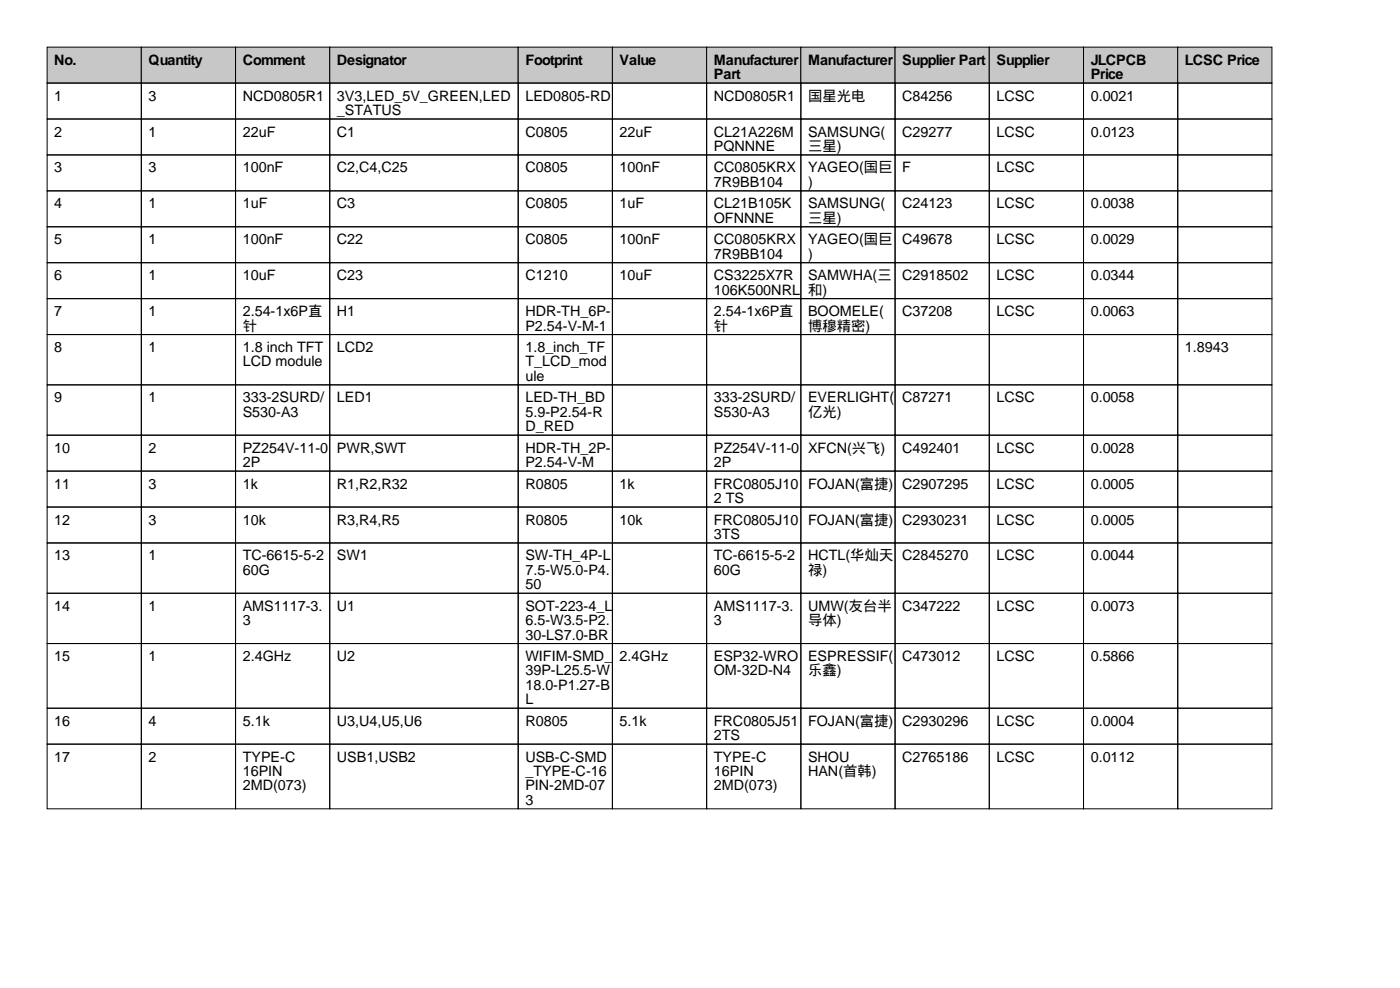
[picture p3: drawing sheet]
<svg xmlns="http://www.w3.org/2000/svg" width="297mm" height="210mm" viewBox="0 0 297 210" stroke-linecap="round" stroke-linejoin="round" font-family="sans-serif">
<defs><g id="words">
<g font-size="3">
<text x="11.5" y="13.7">No.</text>
<text x="31.5" y="13.7">Quantity</text>
<text x="51.5" y="13.7">Comment</text>
<text x="71.5" y="13.7">Designator</text>
<text x="111.5" y="13.7">Footprint</text>
<text x="131.5" y="13.7">Value</text>
<text x="151.5" y="13.7">Manufacturer</text>
<text x="151.5" y="16.8">Part</text>
<text x="171.5" y="13.7">Manufacturer</text>
<text x="191.5" y="13.7">Supplier Part</text>
<text x="211.5" y="13.7">Supplier</text>
<text x="231.5" y="13.7">JLCPCB</text>
<text x="231.5" y="16.8">Price</text>
<text x="251.5" y="13.7">LCSC Price</text>
<text x="11.5" y="21.3">1</text>
<text x="31.5" y="21.3">3</text>
<text x="51.5" y="21.3">NCD0805R1</text>
<text x="71.5" y="21.3">3V3,LED_5V_GREEN,LED</text>
<text x="111.5" y="21.3">LED0805-RD</text>
<text x="151.5" y="21.3">NCD0805R1</text>
<text x="171.5" y="21.3">国星光电</text>
<text x="191.5" y="21.3">C84256</text>
<text x="211.5" y="21.3">LCSC</text>
<text x="231.5" y="21.3">0.0021</text>
<text x="11.5" y="29">2</text>
<text x="31.5" y="29">1</text>
<text x="51.5" y="29">22uF</text>
<text x="71.5" y="24.4">_STATUS</text>
<text x="71.5" y="29">C1</text>
<text x="111.5" y="29">C0805</text>
<text x="131.5" y="29">22uF</text>
<text x="151.5" y="29">CL21A226M</text>
<text x="171.5" y="29">SAMSUNG(</text>
<text x="191.5" y="29">C29277</text>
<text x="211.5" y="29">LCSC</text>
<text x="231.5" y="29">0.0123</text>
<text x="151.5" y="32">PQNNNE</text>
<text x="171.5" y="32">三星)</text>
<text x="11.5" y="36.6">3</text>
<text x="31.5" y="36.6">3</text>
<text x="51.5" y="36.6">100nF</text>
<text x="71.5" y="36.6">C2,C4,C25</text>
<text x="111.5" y="36.6">C0805</text>
<text x="131.5" y="36.6">100nF</text>
<text x="151.5" y="36.6">CC0805KRX</text>
<text x="151.5" y="39.6">7R9BB104</text>
<text x="171.5" y="36.6">YAGEO(国巨</text>
<text x="171.5" y="39.6">)</text>
<text x="191.5" y="36.6">F</text>
<text x="211.5" y="36.6">LCSC</text>
<text x="11.5" y="44.2">4</text>
<text x="31.5" y="44.2">1</text>
<text x="51.5" y="44.2">1uF</text>
<text x="71.5" y="44.2">C3</text>
<text x="111.5" y="44.2">C0805</text>
<text x="131.5" y="44.2">1uF</text>
<text x="151.5" y="44.2">CL21B105K</text>
<text x="151.5" y="47.2">OFNNNE</text>
<text x="171.5" y="44.2">SAMSUNG(</text>
<text x="171.5" y="47.2">三星)</text>
<text x="191.5" y="44.2">C24123</text>
<text x="211.5" y="44.2">LCSC</text>
<text x="231.5" y="44.2">0.0038</text>
<text x="11.5" y="51.8">5</text>
<text x="31.5" y="51.8">1</text>
<text x="51.5" y="51.8">100nF</text>
<text x="71.5" y="51.8">C22</text>
<text x="111.5" y="51.8">C0805</text>
<text x="131.5" y="51.8">100nF</text>
<text x="151.5" y="51.8">CC0805KRX</text>
<text x="171.5" y="51.8">YAGEO(国巨</text>
<text x="191.5" y="51.8">C49678</text>
<text x="211.5" y="51.8">LCSC</text>
<text x="231.5" y="51.8">0.0029</text>
<text x="11.5" y="59.4">6</text>
<text x="31.5" y="59.4">1</text>
<text x="51.5" y="59.4">10uF</text>
<text x="71.5" y="59.4">C23</text>
<text x="111.5" y="59.4">C1210</text>
<text x="131.5" y="59.4">10uF</text>
<text x="151.5" y="54.9">7R9BB104</text>
<text x="151.5" y="59.4">CS3225X7R</text>
<text x="171.5" y="54.9">)</text>
<text x="171.5" y="59.4">SAMWHA(三</text>
<text x="191.5" y="59.4">C2918502</text>
<text x="211.5" y="59.4">LCSC</text>
<text x="231.5" y="59.4">0.0344</text>
<text x="151.5" y="62.5">106K500NRL</text>
<text x="171.5" y="62.5">和)</text>
<text x="11.5" y="67.1">7</text>
<text x="31.5" y="67.1">1</text>
<text x="51.5" y="67.1">2.54-1x6P直</text>
<text x="51.5" y="70.1">针</text>
<text x="71.5" y="67.1">H1</text>
<text x="111.5" y="67.1">HDR-TH_6P-</text>
<text x="111.5" y="70.1">P2.54-V-M-1</text>
<text x="151.5" y="67.1">2.54-1x6P直</text>
<text x="151.5" y="70.1">针</text>
<text x="171.5" y="67.1">BOOMELE(</text>
<text x="171.5" y="70.1">博穆精密)</text>
<text x="191.5" y="67.1">C37208</text>
<text x="211.5" y="67.1">LCSC</text>
<text x="231.5" y="67.1">0.0063</text>
<text x="11.5" y="74.7">8</text>
<text x="31.5" y="74.7">1</text>
<text x="51.5" y="74.7">1.8 inch TFT</text>
<text x="51.5" y="77.7">LCD module</text>
<text x="71.5" y="74.7">LCD2</text>
<text x="111.5" y="74.7">1.8_inch_TF</text>
<text x="111.5" y="77.7">T_LCD_mod</text>
<text x="251.5" y="74.7">1.8943</text>
<text x="111.5" y="80.8">ule</text>
<text x="11.5" y="85.3">9</text>
<text x="31.5" y="85.3">1</text>
<text x="51.5" y="85.3">333-2SURD/</text>
<text x="51.5" y="88.4">S530-A3</text>
<text x="71.5" y="85.3">LED1</text>
<text x="111.5" y="85.3">LED-TH_BD</text>
<text x="111.5" y="88.4">5.9-P2.54-R</text>
<text x="151.5" y="85.3">333-2SURD/</text>
<text x="151.5" y="88.4">S530-A3</text>
<text x="171.5" y="85.3">EVERLIGHT(</text>
<text x="171.5" y="88.4">亿光)</text>
<text x="191.5" y="85.3">C87271</text>
<text x="211.5" y="85.3">LCSC</text>
<text x="231.5" y="85.3">0.0058</text>
<text x="111.5" y="91.4">D_RED</text>
<text x="11.5" y="96">10</text>
<text x="31.5" y="96">2</text>
<text x="51.5" y="96">PZ254V-11-0</text>
<text x="51.5" y="99.1">2P</text>
<text x="71.5" y="96">PWR,SWT</text>
<text x="111.5" y="96">HDR-TH_2P-</text>
<text x="111.5" y="99.1">P2.54-V-M</text>
<text x="151.5" y="96">PZ254V-11-0</text>
<text x="151.5" y="99.1">2P</text>
<text x="171.5" y="96">XFCN(兴飞)</text>
<text x="191.5" y="96">C492401</text>
<text x="211.5" y="96">LCSC</text>
<text x="231.5" y="96">0.0028</text>
<text x="11.5" y="103.6">11</text>
<text x="31.5" y="103.6">3</text>
<text x="51.5" y="103.6">1k</text>
<text x="71.5" y="103.6">R1,R2,R32</text>
<text x="111.5" y="103.6">R0805</text>
<text x="131.5" y="103.6">1k</text>
<text x="151.5" y="103.6">FRC0805J10</text>
<text x="151.5" y="106.7">2 TS</text>
<text x="171.5" y="103.6">FOJAN(富捷)</text>
<text x="191.5" y="103.6">C2907295</text>
<text x="211.5" y="103.6">LCSC</text>
<text x="231.5" y="103.6">0.0005</text>
<text x="11.5" y="111.3">12</text>
<text x="31.5" y="111.3">3</text>
<text x="51.5" y="111.3">10k</text>
<text x="71.5" y="111.3">R3,R4,R5</text>
<text x="111.5" y="111.3">R0805</text>
<text x="131.5" y="111.3">10k</text>
<text x="151.5" y="111.3">FRC0805J10</text>
<text x="171.5" y="111.3">FOJAN(富捷)</text>
<text x="191.5" y="111.3">C2930231</text>
<text x="211.5" y="111.3">LCSC</text>
<text x="231.5" y="111.3">0.0005</text>
<text x="11.5" y="118.9">13</text>
<text x="31.5" y="118.9">1</text>
<text x="51.5" y="118.9">TC-6615-5-2</text>
<text x="71.5" y="118.9">SW1</text>
<text x="111.5" y="118.9">SW-TH_4P-L</text>
<text x="151.5" y="114.3">3TS</text>
<text x="151.5" y="118.9">TC-6615-5-2</text>
<text x="171.5" y="118.9">HCTL(华灿天</text>
<text x="191.5" y="118.9">C2845270</text>
<text x="211.5" y="118.9">LCSC</text>
<text x="231.5" y="118.9">0.0044</text>
<text x="51.5" y="121.9">60G</text>
<text x="111.5" y="121.9">7.5-W5.0-P4.</text>
<text x="111.5" y="125">50</text>
<text x="151.5" y="121.9">60G</text>
<text x="171.5" y="121.9">禄)</text>
<text x="11.5" y="129.5">14</text>
<text x="31.5" y="129.5">1</text>
<text x="51.5" y="129.5">AMS1117-3.</text>
<text x="71.5" y="129.5">U1</text>
<text x="111.5" y="129.5">SOT-223-4_L</text>
<text x="151.5" y="129.5">AMS1117-3.</text>
<text x="171.5" y="129.5">UMW(友台半</text>
<text x="191.5" y="129.5">C347222</text>
<text x="211.5" y="129.5">LCSC</text>
<text x="231.5" y="129.5">0.0073</text>
<text x="51.5" y="132.6">3</text>
<text x="111.5" y="132.6">6.5-W3.5-P2.</text>
<text x="111.5" y="135.6">30-LS7.0-BR</text>
<text x="151.5" y="132.6">3</text>
<text x="171.5" y="132.6">导体)</text>
<text x="11.5" y="140.2">15</text>
<text x="31.5" y="140.2">1</text>
<text x="51.5" y="140.2">2.4GHz</text>
<text x="71.5" y="140.2">U2</text>
<text x="111.5" y="140.2">WIFIM-SMD_</text>
<text x="111.5" y="143.3">39P-L25.5-W</text>
<text x="131.5" y="140.2">2.4GHz</text>
<text x="151.5" y="140.2">ESP32-WRO</text>
<text x="151.5" y="143.3">OM-32D-N4</text>
<text x="171.5" y="140.2">ESPRESSIF(</text>
<text x="171.5" y="143.3">乐鑫)</text>
<text x="191.5" y="140.2">C473012</text>
<text x="211.5" y="140.2">LCSC</text>
<text x="231.5" y="140.2">0.5866</text>
<text x="111.5" y="146.3">18.0-P1.27-B</text>
<text x="111.5" y="149.4">L</text>
<text x="11.5" y="153.9">16</text>
<text x="31.5" y="153.9">4</text>
<text x="51.5" y="153.9">5.1k</text>
<text x="71.5" y="153.9">U3,U4,U5,U6</text>
<text x="111.5" y="153.9">R0805</text>
<text x="131.5" y="153.9">5.1k</text>
<text x="151.5" y="153.9">FRC0805J51</text>
<text x="171.5" y="153.9">FOJAN(富捷)</text>
<text x="191.5" y="153.9">C2930296</text>
<text x="211.5" y="153.9">LCSC</text>
<text x="231.5" y="153.9">0.0004</text>
<text x="11.5" y="161.5">17</text>
<text x="31.5" y="161.5">2</text>
<text x="51.5" y="161.5">TYPE-C</text>
<text x="71.5" y="161.5">USB1,USB2</text>
<text x="111.5" y="161.5">USB-C-SMD</text>
<text x="151.5" y="157">2TS</text>
<text x="151.5" y="161.5">TYPE-C</text>
<text x="171.5" y="161.5">SHOU</text>
<text x="191.5" y="161.5">C2765186</text>
<text x="211.5" y="161.5">LCSC</text>
<text x="231.5" y="161.5">0.0112</text>
<text x="51.5" y="164.6">16PIN</text>
<text x="51.5" y="167.6">2MD(073)</text>
<text x="111.5" y="164.6">_TYPE-C-16</text>
<text x="111.5" y="167.6">PIN-2MD-07</text>
<text x="151.5" y="164.6">16PIN</text>
<text x="151.5" y="167.6">2MD(073)</text>
<text x="171.5" y="164.6">HAN(首韩)</text>
<text x="111.5" y="170.7">3</text>
</g>
</g></defs>
<g fill="#c7c7c7" stroke="#000" stroke-width=".21">
<path d="M10 10h20v7.6h-20z"/>
<path d="M30 10h20v7.6h-20z"/>
<path d="M50 10h20v7.6h-20z"/>
<path d="M70 10h40v7.6h-40z"/>
<path d="M110 10h20v7.6h-20z"/>
<path d="M130 10h20v7.6h-20z"/>
<path d="M150 10h20v7.6h-20z"/>
<path d="M170 10h20v7.6h-20z"/>
<path d="M190 10h20v7.6h-20z"/>
<path d="M210 10h20v7.6h-20z"/>
<path d="M230 10h20v7.6h-20z"/>
<path d="M250 10h20v7.6h-20z"/>
</g>
<g fill="none" stroke="#000" stroke-width=".21">
<path d="M10 17.6h20v7.6h-20zM30 17.6h20v7.6h-20zM50 17.6h20v7.6h-20zM70 17.6h40v7.6h-40zM110 17.6h20v7.6h-20zM130 17.6h20v7.6h-20zM150 17.6h20v7.6h-20zM170 17.6h20v7.6h-20zM190 17.6h20v7.6h-20zM210 17.6h20v7.6h-20zM230 17.6h20v7.6h-20zM250 17.6h20v7.6h-20z"/>
<path d="M10 25.2h20v7.7h-20zM10 32.9h20v7.6h-20zM30 25.2h20v7.7h-20zM30 32.9h20v7.6h-20zM50 25.2h20v7.7h-20zM50 32.9h20v7.6h-20zM70 25.2h40v7.7h-40zM70 32.9h40v7.6h-40zM110 25.2h20v7.7h-20zM110 32.9h20v7.6h-20zM130 25.2h20v7.7h-20zM130 32.9h20v7.6h-20z"/>
<path d="M150 25.2h20v7.7h-20zM150 32.9h20v7.6h-20zM170 25.2h20v7.7h-20zM170 32.9h20v7.6h-20zM190 25.2h20v7.7h-20zM190 32.9h20v7.6h-20zM210 25.2h20v7.7h-20zM210 32.9h20v7.6h-20zM230 25.2h20v7.7h-20zM230 32.9h20v7.6h-20zM250 25.2h20v7.7h-20zM250 32.9h20v7.6h-20z"/>
<path d="M10 40.5h20v7.6h-20zM10 48.1h20v7.6h-20zM10 55.7h20v7.6h-20zM30 40.5h20v7.6h-20zM30 48.1h20v7.6h-20zM30 55.7h20v7.6h-20zM50 40.5h20v7.6h-20zM50 48.1h20v7.6h-20zM50 55.7h20v7.6h-20zM70 40.5h40v7.6h-40zM70 48.1h40v7.6h-40zM70 55.7h40v7.6h-40z"/>
<path d="M110 40.5h20v7.6h-20zM110 48.1h20v7.6h-20zM110 55.7h20v7.6h-20zM130 40.5h20v7.6h-20zM130 48.1h20v7.6h-20zM130 55.7h20v7.6h-20zM150 40.5h20v7.6h-20zM150 48.1h20v7.6h-20zM150 55.7h20v7.6h-20zM170 40.5h20v7.6h-20zM170 48.1h20v7.6h-20zM170 55.7h20v7.6h-20z"/>
<path d="M190 40.5h20v7.6h-20zM190 48.1h20v7.6h-20zM190 55.7h20v7.6h-20zM210 40.5h20v7.6h-20zM210 48.1h20v7.6h-20zM210 55.7h20v7.6h-20zM230 40.5h20v7.6h-20zM230 48.1h20v7.6h-20zM230 55.7h20v7.6h-20zM250 40.5h20v7.6h-20zM250 48.1h20v7.6h-20zM250 55.7h20v7.6h-20z"/>
<path d="M10 63.3h20v7.7h-20zM10 71h20v10.6h-20zM30 63.3h20v7.7h-20zM30 71h20v10.6h-20zM50 63.3h20v7.7h-20zM50 71h20v10.6h-20zM70 63.3h40v7.7h-40zM70 71h40v10.6h-40zM110 63.3h20v7.7h-20zM110 71h20v10.6h-20zM130 63.3h20v7.7h-20zM130 71h20v10.6h-20z"/>
<path d="M150 63.3h20v7.7h-20zM150 71h20v10.6h-20zM170 63.3h20v7.7h-20zM170 71h20v10.6h-20zM190 63.3h20v7.7h-20zM190 71h20v10.6h-20zM210 63.3h20v7.7h-20zM210 71h20v10.6h-20zM230 63.3h20v7.7h-20zM230 71h20v10.6h-20zM250 63.3h20v7.7h-20zM250 71h20v10.6h-20z"/>
<path d="M10 81.6h20v10.7h-20zM10 92.3h20v7.6h-20zM10 99.9h20v7.6h-20zM30 81.6h20v10.7h-20zM30 92.3h20v7.6h-20zM30 99.9h20v7.6h-20zM50 81.6h20v10.7h-20zM50 92.3h20v7.6h-20zM50 99.9h20v7.6h-20zM70 81.6h40v10.7h-40zM70 92.3h40v7.6h-40zM70 99.9h40v7.6h-40z"/>
<path d="M110 81.6h20v10.7h-20zM110 92.3h20v7.6h-20zM110 99.9h20v7.6h-20zM130 81.6h20v10.7h-20zM130 92.3h20v7.6h-20zM130 99.9h20v7.6h-20zM150 81.6h20v10.7h-20zM150 92.3h20v7.6h-20zM150 99.9h20v7.6h-20zM170 81.6h20v10.7h-20zM170 92.3h20v7.6h-20zM170 99.9h20v7.6h-20z"/>
<path d="M190 81.6h20v10.7h-20zM190 92.3h20v7.6h-20zM190 99.9h20v7.6h-20zM210 81.6h20v10.7h-20zM210 92.3h20v7.6h-20zM210 99.9h20v7.6h-20zM230 81.6h20v10.7h-20zM230 92.3h20v7.6h-20zM230 99.9h20v7.6h-20zM250 81.6h20v10.7h-20zM250 92.3h20v7.6h-20zM250 99.9h20v7.6h-20z"/>
<path d="M10 107.5h20v7.7h-20zM10 115.2h20v10.6h-20zM30 107.5h20v7.7h-20zM30 115.2h20v10.6h-20zM50 107.5h20v7.7h-20zM50 115.2h20v10.6h-20zM70 107.5h40v7.7h-40zM70 115.2h40v10.6h-40zM110 107.5h20v7.7h-20zM110 115.2h20v10.6h-20zM130 107.5h20v7.7h-20zM130 115.2h20v10.6h-20z"/>
<path d="M150 107.5h20v7.7h-20zM150 115.2h20v10.6h-20zM170 107.5h20v7.7h-20zM170 115.2h20v10.6h-20zM190 107.5h20v7.7h-20zM190 115.2h20v10.6h-20zM210 107.5h20v7.7h-20zM210 115.2h20v10.6h-20zM230 107.5h20v7.7h-20zM230 115.2h20v10.6h-20zM250 107.5h20v7.7h-20zM250 115.2h20v10.6h-20z"/>
<path d="M10 125.8h20v10.7h-20zM10 136.5h20v13.7h-20zM30 125.8h20v10.7h-20zM30 136.5h20v13.7h-20zM50 125.8h20v10.7h-20zM50 136.5h20v13.7h-20zM70 125.8h40v10.7h-40zM70 136.5h40v13.7h-40zM110 125.8h20v10.7h-20zM110 136.5h20v13.7h-20zM130 125.8h20v10.7h-20zM130 136.5h20v13.7h-20z"/>
<path d="M150 125.8h20v10.7h-20zM150 136.5h20v13.7h-20zM170 125.8h20v10.7h-20zM170 136.5h20v13.7h-20zM190 125.8h20v10.7h-20zM190 136.5h20v13.7h-20zM210 125.8h20v10.7h-20zM210 136.5h20v13.7h-20zM230 125.8h20v10.7h-20zM230 136.5h20v13.7h-20zM250 125.8h20v10.7h-20zM250 136.5h20v13.7h-20z"/>
<path d="M10 150.2h20v7.6h-20zM10 157.8h20v13.7h-20zM30 150.2h20v7.6h-20zM30 157.8h20v13.7h-20zM50 150.2h20v7.6h-20zM50 157.8h20v13.7h-20zM70 150.2h40v7.6h-40zM70 157.8h40v13.7h-40zM110 150.2h20v7.6h-20zM110 157.8h20v13.7h-20zM130 150.2h20v7.6h-20zM130 157.8h20v13.7h-20z"/>
<path d="M150 150.2h20v7.6h-20zM150 157.8h20v13.7h-20zM170 150.2h20v7.6h-20zM170 157.8h20v13.7h-20zM190 150.2h20v7.6h-20zM190 157.8h20v13.7h-20zM210 150.2h20v7.6h-20zM210 157.8h20v13.7h-20zM230 150.2h20v7.6h-20zM230 157.8h20v13.7h-20zM250 150.2h20v7.6h-20zM250 157.8h20v13.7h-20z"/>
</g>
<use href="#words"/>
</svg>
